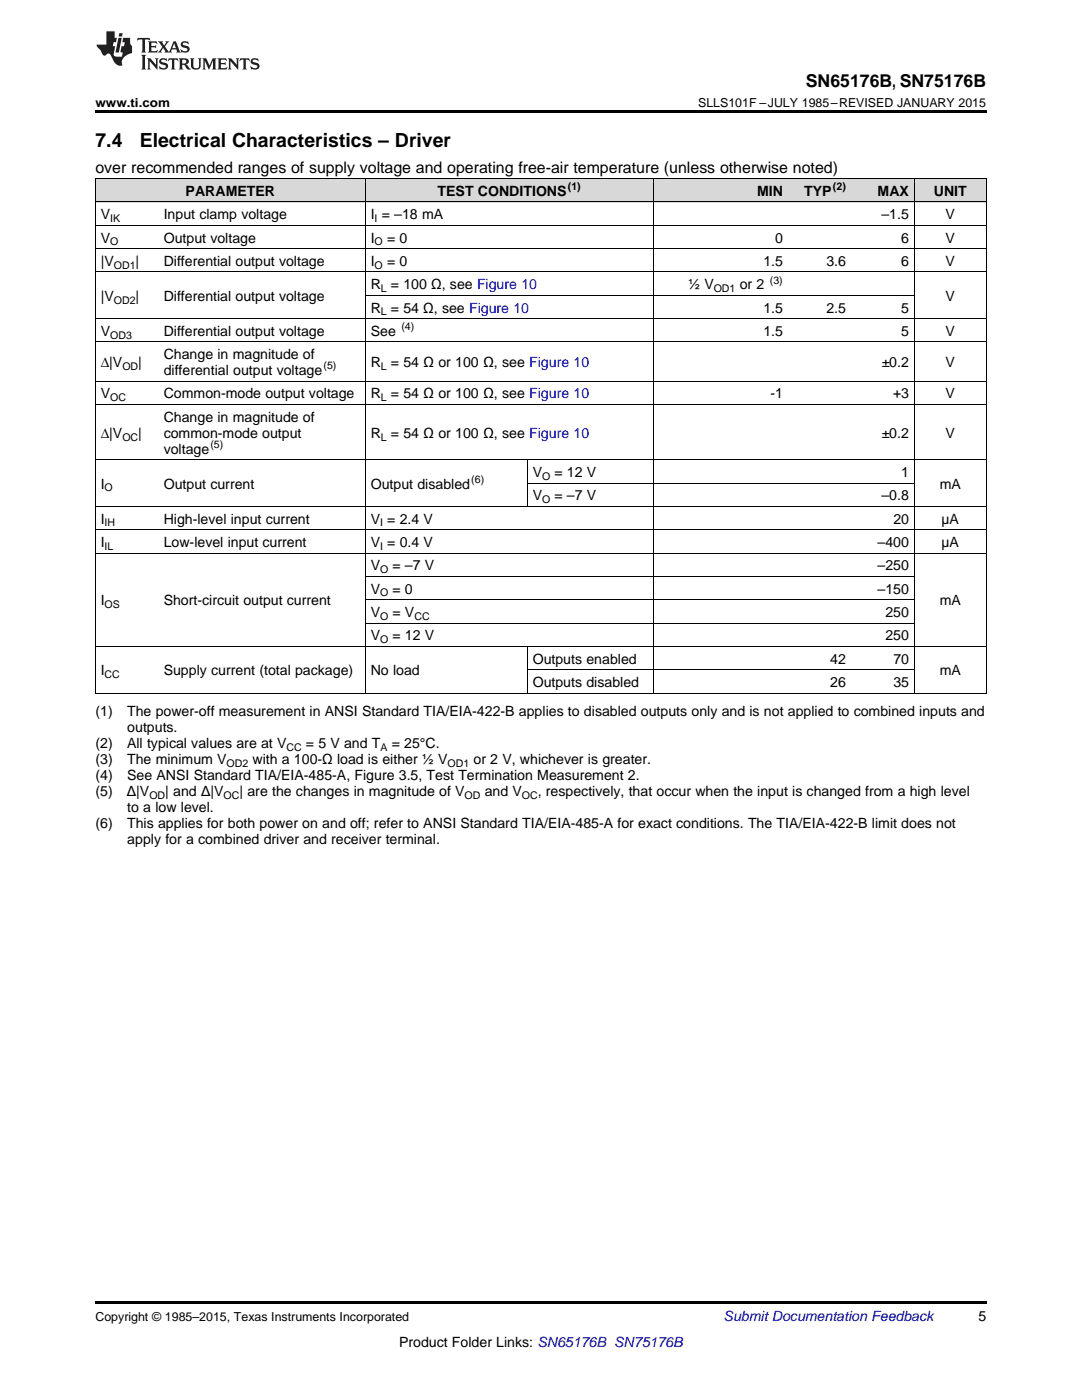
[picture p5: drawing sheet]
<svg xmlns="http://www.w3.org/2000/svg" width="216mm" height="279mm" viewBox="0 0 216 279" stroke-linecap="round" stroke-linejoin="round" font-family="sans-serif">
<defs><g id="words">
<g font-size="3.9">
<text x="19" y="29.3">7.4</text>
<text x="27.9" y="29.3">Electrical Characteristics – Driver</text>
</g>
<text font-size="3.5" x="160.8" y="17.3">SN65176B, SN75176B</text>
<text font-size="3.2" x="19" y="34.4">over recommended ranges of supply voltage and operating free-air temperature (unless otherwise noted)</text>
<g font-size="2.8">
<text x="37" y="39.1">PARAMETER</text>
<text x="87.3" y="39.1">TEST CONDITIONS</text>
<text x="151.1" y="39.1">MIN</text>
<text x="160.5" y="39.1">TYP</text>
<text x="175.1" y="39.1">MAX</text>
<text x="186.3" y="39.1">UNIT</text>
<text x="20.1" y="43.7">V</text>
<text x="32.7" y="43.7">Input clamp voltage</text>
<text x="74" y="43.7">I = –18 mA</text>
<text x="175.9" y="43.7">–1.5</text>
<text x="188.7" y="43.7">V</text>
<text x="20.1" y="48.4">V</text>
<text x="20.1" y="53.1">|V</text>
<text x="27.1" y="53.1">|</text>
<text x="32.7" y="48.4">Output voltage</text>
<text x="32.7" y="53.1">Differential output voltage</text>
<text x="74" y="48.4">I</text>
<text x="74" y="53.1">I</text>
<text x="77.2" y="48.4">= 0</text>
<text x="77.2" y="53.1">= 0</text>
<text x="152.3" y="53.1">1.5</text>
<text x="154.7" y="48.4">0</text>
<text x="164.9" y="53.1">3.6</text>
<text x="179.8" y="48.4">6</text>
<text x="179.8" y="53.1">6</text>
<text x="188.7" y="48.4">V</text>
<text x="188.7" y="53.1">V</text>
<text x="74" y="57.7">R</text>
<text x="78" y="57.7">= 100 Ω, see Figure 10</text>
<text x="137.4" y="57.7">½ V</text>
<text x="147.6" y="57.7">or 2</text>
<text x="20.1" y="60">|V</text>
<text x="27.1" y="60">|</text>
<text x="32.7" y="60">Differential output voltage</text>
<text x="74" y="62.4">R</text>
<text x="78" y="62.4">= 54 Ω, see Figure 10</text>
<text x="152.3" y="62.4">1.5</text>
<text x="164.9" y="62.4">2.5</text>
<text x="179.8" y="62.4">5</text>
<text x="188.7" y="60">V</text>
<text x="20.1" y="67">V</text>
<text x="32.7" y="67">Differential output voltage</text>
<text x="32.7" y="71.7">Change in magnitude of</text>
<text x="74" y="67">See</text>
<text x="152.3" y="67">1.5</text>
<text x="179.8" y="67">5</text>
<text x="188.7" y="67">V</text>
<text x="20.1" y="73.3">∆|V</text>
<text x="27.6" y="73.3">|</text>
<text x="32.7" y="74.9">differential output voltage</text>
<text x="74" y="73.3">R</text>
<text x="78" y="73.3">= 54 Ω or 100 Ω, see Figure 10</text>
<text x="175.9" y="73.3">±0.2</text>
<text x="188.7" y="73.3">V</text>
<text x="20.1" y="79.5">V</text>
<text x="32.7" y="79.5">Common-mode output voltage</text>
<text x="74" y="79.5">R</text>
<text x="78" y="79.5">= 54 Ω or 100 Ω, see Figure 10</text>
<text x="153.7" y="79.5">-1</text>
<text x="178.2" y="79.5">+3</text>
<text x="188.7" y="79.5">V</text>
<text x="20.1" y="87.3">∆|V</text>
<text x="27.6" y="87.3">|</text>
<text x="32.7" y="84.2">Change in magnitude of</text>
<text x="32.7" y="87.3">common-mode output</text>
<text x="74" y="87.3">R</text>
<text x="78" y="87.3">= 54 Ω or 100 Ω, see Figure 10</text>
<text x="175.9" y="87.3">±0.2</text>
<text x="188.7" y="87.3">V</text>
<text x="32.7" y="90.5">voltage</text>
<text x="106.3" y="95.2">V</text>
<text x="110.6" y="95.2">= 12 V</text>
<text x="179.8" y="95.2">1</text>
<text x="20.1" y="97.5">I</text>
<text x="32.7" y="97.5">Output current</text>
<text x="74" y="97.5">Output disabled</text>
<text x="106.3" y="99.8">V</text>
<text x="110.6" y="99.8">= –7 V</text>
<text x="175.9" y="99.8">–0.8</text>
<text x="187.5" y="97.5">mA</text>
<text x="20.1" y="104.5">I</text>
<text x="32.7" y="104.5">High-level input current</text>
<text x="74" y="104.5">V = 2.4 V</text>
<text x="178.3" y="104.5">20</text>
<text x="187.9" y="104.5">µA</text>
<text x="20.1" y="109.1">I</text>
<text x="32.7" y="109.1">Low-level input current</text>
<text x="74" y="109.1">V = 0.4 V</text>
<text x="74" y="113.8">V</text>
<text x="78.3" y="113.8">= –7 V</text>
<text x="175.1" y="109.1">–400</text>
<text x="175.1" y="113.8">–250</text>
<text x="187.9" y="109.1">µA</text>
<text x="74" y="118.5">V</text>
<text x="78.3" y="118.5">= 0</text>
<text x="175.1" y="118.5">–150</text>
<text x="20.1" y="120.8">I</text>
<text x="32.7" y="120.8">Short-circuit output current</text>
<text x="74" y="123.1">V</text>
<text x="78.3" y="123.1">= V</text>
<text x="176.7" y="123.1">250</text>
<text x="187.5" y="120.8">mA</text>
<text x="74" y="127.8">V</text>
<text x="78.3" y="127.8">= 12 V</text>
<text x="176.7" y="127.8">250</text>
<text x="20.1" y="134.8">I</text>
<text x="32.7" y="134.8">Supply current (total package)</text>
<text x="74" y="134.8">No load</text>
<text x="106.3" y="132.4">Outputs enabled</text>
<text x="106.3" y="137.1">Outputs disabled</text>
<text x="165.7" y="132.4">42</text>
<text x="165.7" y="137.1">26</text>
<text x="178.3" y="132.4">70</text>
<text x="178.3" y="137.1">35</text>
<text x="187.5" y="134.8">mA</text>
<text x="19" y="142.9">(1)</text>
<text x="25.4" y="142.9">The power-off measurement in ANSI Standard TIA/EIA-422-B applies to disabled outputs only and is not applied to combined inputs and</text>
<text x="19" y="149.3">(2)</text>
<text x="25.4" y="149.3">All typical values are at V</text>
<text x="25.4" y="146.1">outputs.</text>
<text x="61" y="149.3">= 5 V and T</text>
<text x="78.2" y="149.3">= 25°C.</text>
<text x="19" y="152.5">(3)</text>
<text x="19" y="155.6">(4)</text>
<text x="25.4" y="152.5">The minimum V</text>
<text x="25.4" y="155.6">See ANSI Standard TIA/EIA-485-A, Figure 3.5, Test Termination Measurement 2.</text>
<text x="50.4" y="152.5">with a 100-Ω load is either ½ V</text>
<text x="94.5" y="152.5">or 2 V, whichever is greater.</text>
<text x="19" y="158.8">(5)</text>
<text x="25.3" y="158.8">Δ|V</text>
<text x="25.4" y="162">to a low level.</text>
<text x="33" y="158.8">| and Δ|V</text>
<text x="47.8" y="158.8">| are the changes in magnitude of V</text>
<text x="96.7" y="158.8">and V</text>
<text x="107.3" y="158.8">, respectively, that occur when the input is changed from a high level</text>
<text x="19" y="165.2">(6)</text>
<text x="25.4" y="165.2">This applies for both power on and off; refer to ANSI Standard TIA/EIA-485-A for exact conditions. The TIA/EIA-422-B limit does not</text>
<text x="25.4" y="168.3">apply for a combined driver and receiver terminal.</text>
<text x="195.3" y="263.6">5</text>
<text x="79.6" y="268.9">Product Folder Links: SN65176B SN75176B</text>
</g>
<text font-size="2.8" fill="#0000c8" x="144.4" y="263.6">Submit Documentation Feedback</text>
<g font-size="2.5">
<text x="19" y="21.4">www.ti.com</text>
<text x="139.3" y="21.4">SLLS101F –JULY 1985–REVISED JANUARY 2015</text>
<text x="19" y="263.6">Copyright © 1985–2015, Texas Instruments Incorporated</text>
</g>
<g font-size="2.1">
<text x="113.3" y="38">(1)</text>
<text x="166.2" y="38">(2)</text>
<text x="22" y="44.3">IK</text>
<text x="74.8" y="44.3">I</text>
<text x="22" y="49">O</text>
<text x="22.7" y="53.6">OD1</text>
<text x="74.8" y="49">O</text>
<text x="74.8" y="53.6">O</text>
<text x="76" y="58.3">L</text>
<text x="142.4" y="58.3">OD1</text>
<text x="153.6" y="56.6">(3)</text>
<text x="22.7" y="60.6">OD2</text>
<text x="76" y="62.9">L</text>
<text x="80.1" y="65.9">(4)</text>
<text x="22" y="67.6">OD3</text>
<text x="24.4" y="73.8">OD</text>
<text x="64.6" y="73.7">(5)</text>
<text x="76" y="73.8">L</text>
<text x="22" y="80.1">OC</text>
<text x="76" y="80.1">L</text>
<text x="24.4" y="87.9">OC</text>
<text x="42" y="89.4">(5)</text>
<text x="76" y="87.9">L</text>
<text x="108.2" y="95.7">O</text>
<text x="20.9" y="98.1">O</text>
<text x="94" y="96.4">(6)</text>
<text x="108.2" y="100.4">O</text>
<text x="20.9" y="105.1">IH</text>
<text x="75.8" y="105.1">I</text>
<text x="20.9" y="109.7">IL</text>
<text x="75.8" y="109.7">I</text>
<text x="75.8" y="114.4">O</text>
<text x="75.8" y="119">O</text>
<text x="20.9" y="121.4">OS</text>
<text x="75.8" y="123.7">O</text>
<text x="82.7" y="123.7">CC</text>
<text x="75.8" y="128.3">O</text>
<text x="20.9" y="135.3">CC</text>
<text x="57.1" y="149.9">CC</text>
<text x="75.9" y="149.9">A</text>
<text x="45.2" y="153">OD2</text>
<text x="89.3" y="153">OD1</text>
<text x="29.8" y="159.4">OD</text>
<text x="44.6" y="159.4">OC</text>
<text x="92.7" y="159.4">OD</text>
<text x="104.1" y="159.4">OC</text>
</g>
</g></defs>
<g fill="#d8d8d8">
<path d="M19 35.7h12.6v4.7h-12.6z"/>
<path d="M31.6 35.7h41.3v4.7h-41.3z"/>
<path d="M72.9 35.7h32.3v4.7h-32.3z"/>
<path d="M105.2 35.7h25.2v4.7h-25.2z"/>
<path d="M130.4 35.7h26.9v4.7h-26.9z"/>
<path d="M157.3 35.7h12.6v4.7h-12.6z"/>
<path d="M169.9 35.7h12.6v4.7h-12.6z"/>
<path d="M182.5 35.7h14.3v4.7h-14.3z"/>
</g>
<path d="M19 22h177.8v.5h-177.8zM19 138.3l.2 .1zM72.8 138.3l.1 .1zM105.1 138.3l.1 .1zM130.3 138.3l.1 .1zM157.2 138.3l.1 .1zM169.8 138.3l.1 .1zM182.4 138.3l.1 .1zM196.7 138.3l.1 .1zM19 259.7h177.8v.5h-177.8z" fill="#000"/>
<g fill="none" stroke="#000" stroke-width=".2">
<path d="M19 35.6h177.8M19.1 35.7v102.7M72.9 35.7v102.7M130.3 35.7v102.7M182.4 35.7v102.7M196.8 35.7v102.7M19 54.3h177.8M19 49.6h177.8M19 45h177.8M19 40.3h177.8M72.9 58.9h109.6M19 76.1h177.8"/>
<path d="M19 68.2h177.8M19 63.6h177.8M19 91.7h177.8M19 80.7h177.8M105.2 91.8v9.3M105.2 96.4h77.3M19 110.4h177.8M19 105.7h177.8M19 101.1h177.8M72.9 119.7h109.6M72.9 115h109.6M19 138.3h177.8"/>
<path d="M19 129h177.8M72.9 124.3h109.6M105.2 129v9.4M105.2 133.6h77.3"/>
</g>
<g fill="#231f20">
<path d="M27.5 7.6l-.1 .5 .4-.2h.6v.1v2.1l-.2 .4h1l-.3-.4v-2.1l.1-.1h.5l.5 .2-.2-.5zM29.5 8.3l.2 .3v1.5l-.2 .4h1.8l.2-.6a1.04 1.04 0 0 1-1.3 .2v-.7h.6l.3 .2v-.6l-.3 .2h-.6v-.6l.8-.1 .4 .3-.2-.5zM31.5 8.3l.9 1.1-.9 1.1h.8l-.2-.2 .5-.7 .4 .7-.2 .2h1.5l-.1-.2 .1-.4h.9l.1 .4-.2 .2h1l-.3-.3-.7-1.9h-.5l-.9 2-.8-1 .9-1h-.8l.1 .3-.3 .5-.4-.6 .2-.2zM34.7 8.6l.4 1h-.7zM36.3 8.4a.63 .63 0 0 0-.2 .7 .63 .63 0 0 0 .6 .4l.6 .2 .1 .2a.75 .75 0 0 1-.7 .4 .75 .75 0 0 1-.6-.5l.1 .7 .1-.1a1.11 1.11 0 0 0 1.5-.6 1.13 1.13 0 0 0-1.2-.8l-.1-.4a1.04 1.04 0 0 1 1.2 .2l-.2-.5-.1 .1-.5-.2zM28.2 10.9l.2 .4v2.2l-.2 .4h1l-.3-.4v-2.2l.3-.4zM29.3 11.6l.3 .4v1.5l-.3 .4h.8l-.2-.4v-1.3l1.5 1.7v-1.9l.2-.4h-.7l.2 .4v.9l-1.1-1.3zM32 11.8a.62 .62 0 0 0-.2 .7 .62 .62 0 0 0 .6 .4l.6 .1 .1 .3a.76 .76 0 0 1-.7 .3 .76 .76 0 0 1-.6-.4l.1 .7 .1-.1a1.11 1.11 0 0 0 1.5-.6 1.13 1.13 0 0 0-1.2-.8l-.1-.4a1.04 1.04 0 0 1 1.2 .2l-.2-.6-.1 .1-.5-.1zM33.7 11.6l-.2 .6a.61 .61 0 0 1 .8-.3v1.6l-.2 .4h.9l-.2-.4v-1.6a.63 .63 0 0 1 .8 .3l-.2-.6zM35.6 11.6l.3 .4v1.5l-.3 .4h1l-.2-.2v-.8l.5 .2a.76 .76 0 0 0 1.2 .7l-1-1a.58 .58 0 0 0 .6-.5 .58 .58 0 0 0-.5-.6zM36.4 11.9h.1a.45 .45 0 0 1 .5 .1 .45 .45 0 0 1 .1 .5l-.7 .2zM37.9 11.6l.2 .2a2.17 2.17 0 0 0 .3 1.9 .99 .99 0 0 0 1.6-.6v-1.1l.2-.4h-.7l.2 .2a1.92 1.92 0 0 1-.2 1.8 .6 .6 0 0 1-.9-.5v-1.1l.2-.4zM40.4 11.6l.2 .4v1.5l-.2 .4h.7l-.2-.4v-1.4l.8 1.8 .8-1.8v1.4l-.2 .4h.9l-.2-.4v-1.5l.2-.4h-.8l-.6 1.5-.6-1.5zM43.4 11.6l.2 .4v1.5l-.2 .4h1.8l.2-.6a1.04 1.04 0 0 1-1.3 .1v-.6h.5l.4 .2v-.6l-.4 .2h-.5v-.7h.8l.3 .3-.1-.6zM45.5 11.6l.2 .4v1.5l-.2 .4h.7l-.2-.4v-1.3l1.5 1.7v-1.9l.2-.4h-.7l.2 .4v.9l-1.1-1.3zM47.9 11.6l-.1 .6a.61 .61 0 0 1 .8-.3v1.6l-.3 .4h1l-.3-.4 .1-1.6a.63 .63 0 0 1 .7 .3l-.1-.6zM50.2 11.8a.62 .62 0 0 0-.2 .7 .62 .62 0 0 0 .6 .4l.6 .1 .2 .3a.76 .76 0 0 1-.8 .3 .76 .76 0 0 1-.6-.4l.1 .7 .2-.1a1.11 1.11 0 0 0 1.5-.6 1.13 1.13 0 0 0-1.3-.8l-.1-.4a1.04 1.04 0 0 1 1.2 .2l-.1-.6-.2 .1-.5-.1z"/>
<path d="M21.2 6.3v2.6h-1.9l.1 .4 .7 .9a.91 .91 0 0 0 1 .8 .56 .56 0 0 1 .5-.3 .56 .56 0 0 1 .5 .3l.4 .8a1.53 1.53 0 0 0 1.9 1.2 1.54 1.54 0 0 1 1-2.1l.9-.3v-1.4a1.52 1.52 0 0 1-.3-1.6h-1.4l-.2 .8h.5l-.2 .8h-.4l-.2 1v.2l.4 .1-.2 .8a1.93 1.93 0 0 1-1.6-.3l.3-1.8h-.5l.2-.8h.4l.2-.8h-.4v-1.3zM23.6 7.6l-.6 2.9h.7l.6-2.9zM23.8 6.6l-.1 .7h.6l.2-.7z"/>
</g>
<use href="#words"/>
</svg>
